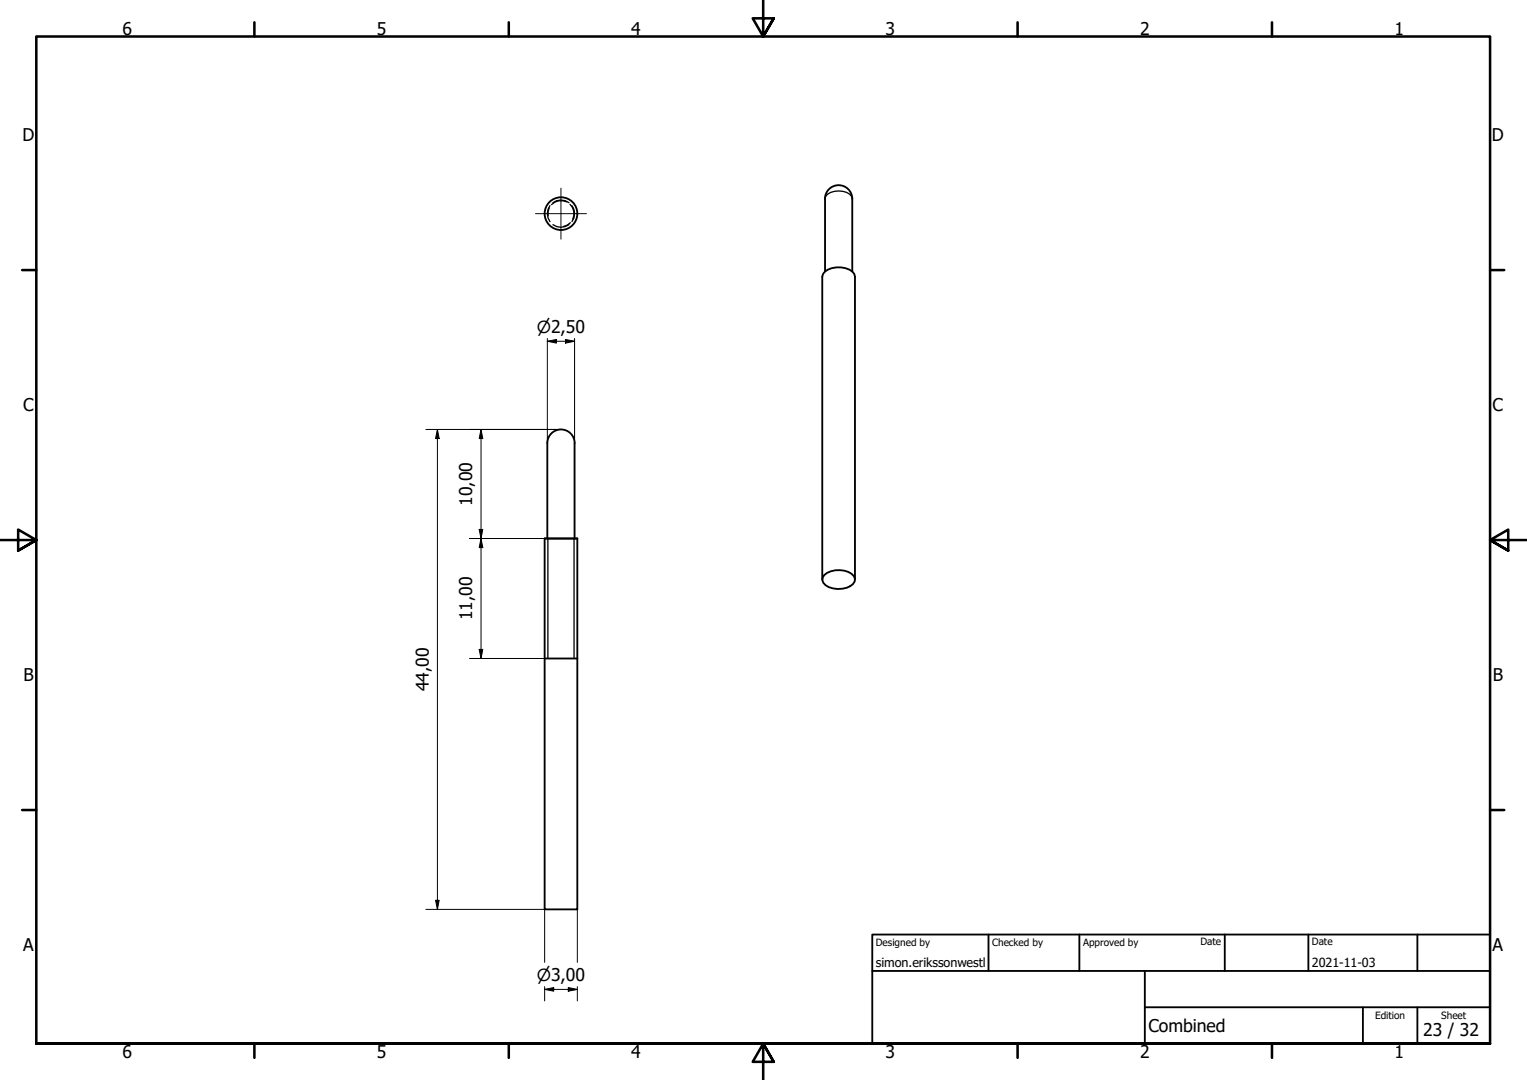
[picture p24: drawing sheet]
<svg xmlns="http://www.w3.org/2000/svg" width="420mm" height="297mm" viewBox="0 0 420 297" stroke-linecap="round" stroke-linejoin="round" font-family="sans-serif">
<defs><g id="words">
<g font-size="4.8">
<text x="33.7" y="9.6">6</text>
<text x="103.7" y="9.6">5</text>
<text x="173.7" y="9.6">4</text>
<text x="243.7" y="9.6">3</text>
<text x="313.7" y="9.6">2</text>
<text x="383.7" y="9.6">1</text>
<text x="6.2" y="38.9">D</text>
<text x="410.5" y="38.9">D</text>
<text x="6.4" y="113.2">C</text>
<text x="410.7" y="113.2">C</text>
<text x="130" y="139.1" transform="rotate(-90 130 139.1)">10,00</text>
<text x="130" y="170.6" transform="rotate(-90 130 170.6)">11,00</text>
<text x="6.4" y="187.4">B</text>
<text x="118" y="190.1" transform="rotate(-90 118 190.1)">44,00</text>
<text x="410.7" y="187.4">B</text>
<text x="6.4" y="261.7">A</text>
<text x="410.7" y="261.7">A</text>
<text x="316" y="283.8">Combined</text>
<text x="391.6" y="285">23 / 32</text>
<text x="33.7" y="290.9">6</text>
<text x="103.7" y="290.9">5</text>
<text x="173.7" y="290.9">4</text>
<text x="243.7" y="290.9">3</text>
<text x="313.7" y="290.9">2</text>
<text x="383.7" y="290.9">1</text>
</g>
<g font-size="4.6">
<text x="147.7" y="91.5">⌀2,50</text>
<text x="147.7" y="269.7">⌀3,00</text>
</g>
<g font-size="3.5">
<text x="241" y="266">simon.erikssonwestl</text>
<text x="361" y="266">2021-11-03</text>
</g>
<g font-size="2.8">
<text x="241" y="260.1">Designed by</text>
<text x="273" y="260.1">Checked by</text>
<text x="298" y="260.1">Approved by</text>
<text x="330.3" y="260">Date</text>
<text x="361" y="260">Date</text>
<text x="378.4" y="280.1">Edition</text>
<text x="396.6" y="280.1">Sheet</text>
</g>
</g></defs>
<!-- layer: Visible (ISO) -->
<g fill="none" stroke="#000" stroke-width=".51">
<path d="M227 74.7v-20a3.8 3.8 0 0 1 3.7-3.8 3.8 3.8 0 0 1 3.8 3.8v20M158.1 121.9v26.2M158.1 121.9a3.8 3.8 0 0 0-3.7-3.8 3.8 3.8 0 0 0-3.8 3.8v26.2M149.9 148.1h9v102h-9zM226.3 159.4v-83.3a2.97 2.97 0 0 1 2.6-2.3 5.8 5.8 0 0 1 6.2 1.6l.1 .7v83.3M226.8 158.2a6.3 6.3 0 0 1 8.2 .3 1.89 1.89 0 0 1-1.1 2.7 6.4 6.4 0 0 1-7.4-.9l-.2-.7 .1-.8zM149.9 181.1h9"/>
<circle cx="154.4" cy="58.8" r="4.5"/>
</g>
<!-- layer: Visible Narrow (ISO) -->
<path d="M227 54.7a2.64 2.64 0 0 1 2.6-2.1 4.9 4.9 0 0 1 4.7 1.4l.2 .7M150.7 148.1v33M157.9 148.1v33" fill="none" stroke="#000" stroke-width=".36"/>
<!-- layer: Hidden (ISO) -->
<path d="M151.1 57.2l-.3 1.1v1.1M151.3 56.6a3.7 3.7 0 0 0 0 4.4M152.1 55.7a3.7 3.7 0 0 1 4.4 0M155.9 55.5a3.7 3.7 0 0 0-4.1 .8M156.8 56.2a3.6 3.6 0 0 1 .8 4.1M157.4 56.6a3.7 3.7 0 0 1 0 4.4M152.1 61.8a3.7 3.7 0 0 0 4.4 0M156.9 61.3l-.9 .6-1 .4" fill="none" stroke="#000" stroke-width=".36"/>
<!-- layer: Border (ISO) -->
<g fill="none" stroke="#000" stroke-width=".7">
<path d="M70 6.1v3.9M140 6.1v3.9M210 0v10l-2.9-5h5.8l-2.9 5 2.9-5M280 6.1v3.9M350 6.1v3.9M6.1 74.3h3.9M410 74.3h3.9M0 148.5h10l-5-2.8v5.7l5-2.9-5 2.9M420 148.5h-10l5-2.8v5.7l-5-2.9 5 2.9M6.1 222.8h3.9M410 222.8h3.9M10 287v-277h400v277h-400h400"/>
<path d="M70 287v3.9M140 287v3.9M212.9 292l-2.9-5 2.9 5h-5.8l2.9-5v10M280 287v3.9M350 287v3.9"/>
</g>
<!-- layer: Title (ISO) -->
<path d="M240 257h170v30h-170zM272 257v10M297 257v10M337 257v10M360 257v10M390 257v10M240 267h170M315 277h95M315 267v20M375 277v10M390 277v10" fill="none" stroke="#000" stroke-width=".51"/>
<!-- layer: Center Mark (ISO) -->
<path d="M147.3 58.8h14.1M154.3 51.8v14" fill="none" stroke="#000" stroke-width=".28"/>
<!-- layer: Dimension (ISO) -->
<g fill="none" stroke="#000" stroke-width=".28">
<path d="M150.6 93.9l2.5-.5v1zM150.6 93.9h7.5M150.6 93.1v28.8M155.6 93.4l2.5 .5-2.5 .5zM158.1 93.1v28.8M117.2 118.1h37.1M120.4 118.1l.4 2.5h-1zM120.4 118.1v132M132.4 118.1l.4 2.5h-1zM132.4 118.1v63M129.2 148.1h20.7M131.8 145.6h1l-.4 2.5z"/>
<path d="M132.4 148.1l.4 2.5h-1zM131.8 178.6h1l-.4 2.5zM129.2 181.1h20.7M117.2 250.1h32.7v14.6M119.8 247.6h1l-.4 2.5zM158.9 250.1v14.6M149.9 272.1l2.5-.5v1zM149.9 272.1h9M149.9 271.4v3.9M156.4 271.6l2.5 .5-2.5 .5zM158.9 271.4v3.9"/>
</g>
<g fill="#000">
<path d="M150.6 93.9l2.5-.5v1z" fill-rule="evenodd"/>
<path d="M155.6 93.4l2.5 .5-2.5 .5z" fill-rule="evenodd"/>
<path d="M120.4 118.1l.4 2.5h-1z" fill-rule="evenodd"/>
<path d="M132.4 118.1l.4 2.5h-1z" fill-rule="evenodd"/>
<path d="M131.8 145.6h1l-.4 2.5z" fill-rule="evenodd"/>
<path d="M132.4 148.1l.4 2.5h-1z" fill-rule="evenodd"/>
<path d="M131.8 178.6h1l-.4 2.5z" fill-rule="evenodd"/>
<path d="M119.8 247.6h1l-.4 2.5z" fill-rule="evenodd"/>
<path d="M149.9 272.1l2.5-.5v1z" fill-rule="evenodd"/>
<path d="M156.4 271.6l2.5 .5-2.5 .5z" fill-rule="evenodd"/>
</g>
<use href="#words"/>
</svg>
